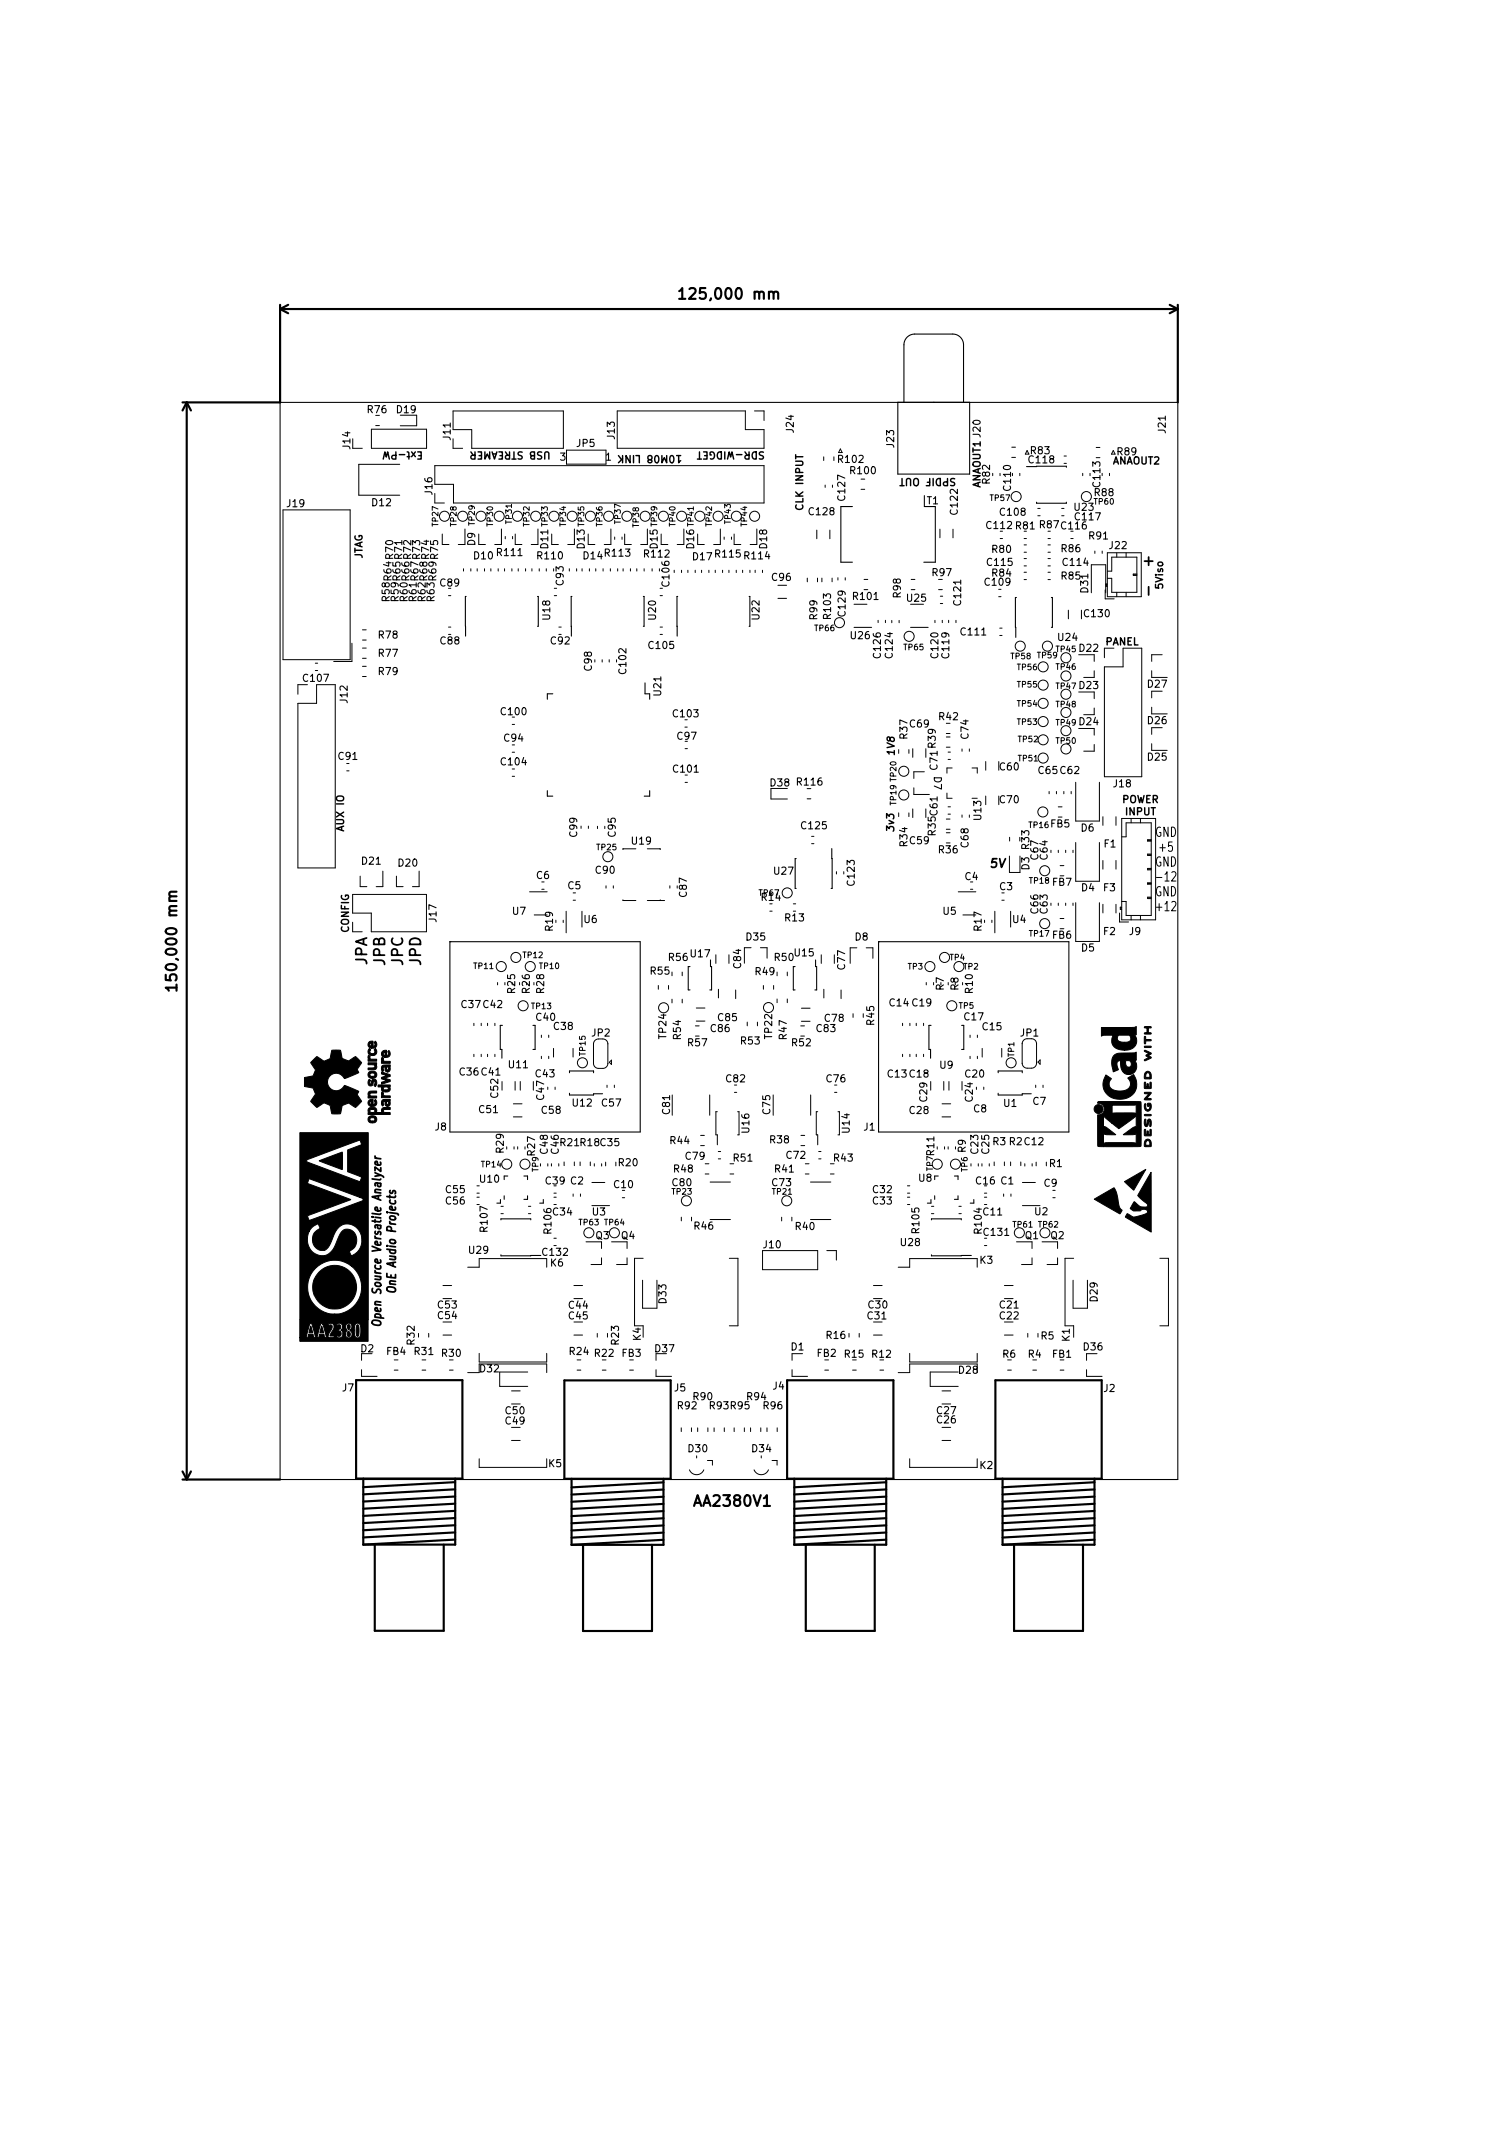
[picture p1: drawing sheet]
<svg xmlns="http://www.w3.org/2000/svg" width="210mm" height="297mm" viewBox="0 0 210 297" stroke-linecap="round" stroke-linejoin="round" font-family="sans-serif">
<defs><g id="words">
<g font-size="2.1">
<text x="95.6" y="41.7">125,000 mm</text>
<text x="159.3" y="78.7" transform="rotate(90 159.3 78.7)">+ -</text>
<text x="24.6" y="137" transform="rotate(-90 24.6 137)">150,000 mm</text>
<text x="51.1" y="134.5" transform="rotate(-90 51.1 134.5)">JPA</text>
<text x="53.6" y="134.5" transform="rotate(-90 53.6 134.5)">JPB</text>
<text x="56.1" y="134.5" transform="rotate(-90 56.1 134.5)">JPC</text>
<text x="58.6" y="134.5" transform="rotate(-90 58.6 134.5)">JPD</text>
<text x="96.9" y="209.8">AA2380V1</text>
</g>
<g font-size="1.8">
<text x="160.8" y="116.5">GND</text>
<text x="161.6" y="118.6">+5</text>
<text x="160.8" y="120.7">GND</text>
<text x="160.8" y="124.8">GND</text>
<text x="161.3" y="122.8">-12</text>
<text x="161.2" y="126.9">+12</text>
</g>
<g font-size="1.7">
<text x="138" y="120.8">5V</text>
<text x="55.1" y="179.3" transform="rotate(-90 55.1 179.3)">OnE Audio Projects</text>
<text x="53.1" y="183.3" transform="rotate(-90 53.1 183.3)">Open Source Versatile Analyzer</text>
</g>
<g font-size="1.4">
<text x="51.2" y="57.5">R76</text>
<text x="55.3" y="57.5">D19</text>
<text x="48.8" y="62.5" transform="rotate(-90 48.8 62.5)">J14</text>
<text x="58.5" y="62.9" transform="rotate(-180 58.5 62.9)">Ext-PW</text>
<text x="62.7" y="61.2" transform="rotate(-90 62.7 61.2)">J11</text>
<text x="76.6" y="62.9" transform="rotate(-180 76.6 62.9)">USB STREAMER</text>
<text x="78" y="64.1">3</text>
<text x="80.3" y="62.2">JP5</text>
<text x="84.3" y="64.1">1</text>
<text x="85.6" y="61.1" transform="rotate(-90 85.6 61.1)">J13</text>
<text x="94.4" y="63.4" transform="rotate(-180 94.4 63.4)">10M08 LINK</text>
<text x="106.2" y="62.9" transform="rotate(-180 106.2 62.9)">SDR-WIDGET</text>
<text x="110.5" y="60.2" transform="rotate(-90 110.5 60.2)">J24</text>
<text x="116.8" y="64.5">R102</text>
<text x="124.5" y="62.3" transform="rotate(-90 124.5 62.3)">J23</text>
<text x="143.3" y="64.5">C118</text>
<text x="143.6" y="63.2">R83</text>
<text x="154.9" y="64.7">ANAOUT2</text>
<text x="155.6" y="63.4">R89</text>
<text x="162.3" y="60.2" transform="rotate(-90 162.3 60.2)">J21</text>
<text x="40" y="70.6">J19</text>
<text x="51.8" y="70.5">D12</text>
<text x="60.2" y="68.8" transform="rotate(-90 60.2 68.8)">J16</text>
<text x="111.8" y="70.9" transform="rotate(-90 111.8 70.9)">CLK INPUT</text>
<text x="112.7" y="71.7">C128</text>
<text x="117.7" y="69.6" transform="rotate(-90 117.7 69.6)">C127</text>
<text x="118.5" y="66">R100</text>
<text x="129.1" y="70.2">T1</text>
<text x="132.9" y="66.6" transform="rotate(-180 132.9 66.6)">SPDIF OUT</text>
<text x="133.4" y="71.5" transform="rotate(-90 133.4 71.5)">C122</text>
<text x="136.5" y="68" transform="rotate(-90 136.5 68)">ANAOUT1 J20</text>
<text x="137.8" y="67.3" transform="rotate(-90 137.8 67.3)">R82</text>
<text x="139.3" y="71.8">C108</text>
<text x="140.8" y="68.2" transform="rotate(-90 140.8 68.2)">C110</text>
<text x="149.7" y="71.1">U23</text>
<text x="152.4" y="69.1">R88</text>
<text x="153.2" y="67.7" transform="rotate(-90 153.2 67.7)">C113</text>
<text x="50.5" y="77.9" transform="rotate(-90 50.5 77.9)">JTAG</text>
<text x="54.7" y="77.8" transform="rotate(-90 54.7 77.8)">R70</text>
<text x="56" y="77.8" transform="rotate(-90 56 77.8)">R71</text>
<text x="57.3" y="77.8" transform="rotate(-90 57.3 77.8)">R72</text>
<text x="58.5" y="77.8" transform="rotate(-90 58.5 77.8)">R73</text>
<text x="59.7" y="77.8" transform="rotate(-90 59.7 77.8)">R74</text>
<text x="61" y="77.8" transform="rotate(-90 61 77.8)">R75</text>
<text x="66" y="77.9">D10</text>
<text x="66.2" y="76" transform="rotate(-90 66.2 76)">D9</text>
<text x="69.3" y="77.4">R111</text>
<text x="74.9" y="77.9">R110</text>
<text x="76.3" y="76.3" transform="rotate(-90 76.3 76.3)">D11</text>
<text x="81.3" y="77.9">D14</text>
<text x="81.4" y="76.3" transform="rotate(-90 81.4 76.3)">D13</text>
<text x="84.3" y="77.5">R113</text>
<text x="89.8" y="77.6">R112</text>
<text x="91.6" y="76.3" transform="rotate(-90 91.6 76.3)">D15</text>
<text x="96.6" y="76.3" transform="rotate(-90 96.6 76.3)">D16</text>
<text x="99.7" y="77.6">R115 R114</text>
<text x="106.8" y="76.3" transform="rotate(-90 106.8 76.3)">D18</text>
<text x="137.5" y="73.7">C112 R81 R87 C116</text>
<text x="138.2" y="77">R80</text>
<text x="147.8" y="76.9">R86</text>
<text x="149.8" y="72.5">C117</text>
<text x="151.7" y="75.1">R91</text>
<text x="154.5" y="76.5">J22</text>
<text x="54.3" y="83.7" transform="rotate(-90 54.3 83.7)">R58 R64</text>
<text x="55.5" y="83.7" transform="rotate(-90 55.5 83.7)">R59 R65</text>
<text x="56.7" y="83.7" transform="rotate(-90 56.7 83.7)">R60 R66</text>
<text x="58" y="83.7" transform="rotate(-90 58 83.7)">R61 R67</text>
<text x="59.3" y="83.7" transform="rotate(-90 59.3 83.7)">R62 R68</text>
<text x="60.5" y="83.7" transform="rotate(-90 60.5 83.7)">R63 R69</text>
<text x="61.3" y="81.7">C89</text>
<text x="78.5" y="81.5" transform="rotate(-90 78.5 81.5)">C93</text>
<text x="93.2" y="81.6" transform="rotate(-90 93.2 81.6)">C106</text>
<text x="96.5" y="78">D17</text>
<text x="107.5" y="80.9">C96</text>
<text x="118.9" y="83.5">R101</text>
<text x="125.4" y="83.2" transform="rotate(-90 125.4 83.2)">R98</text>
<text x="126.3" y="83.8">U25</text>
<text x="129.9" y="80.2">R97</text>
<text x="137.2" y="81.6">C109</text>
<text x="137.5" y="78.8">C115</text>
<text x="138.2" y="80.3">R84</text>
<text x="147.8" y="80.7">R85</text>
<text x="148.1" y="78.8">C114</text>
<text x="151.5" y="82.5" transform="rotate(-90 151.5 82.5)">D31</text>
<text x="161.9" y="81.9" transform="rotate(-90 161.9 81.9)">5Viso</text>
<text x="52.8" y="88.9">R78</text>
<text x="61.4" y="89.7">C88</text>
<text x="76.6" y="86.3" transform="rotate(-90 76.6 86.3)">U18</text>
<text x="76.7" y="89.7">C92</text>
<text x="91.3" y="86.3" transform="rotate(-90 91.3 86.3)">U20</text>
<text x="105.7" y="86.2" transform="rotate(-90 105.7 86.2)">U22</text>
<text x="113.8" y="86.2" transform="rotate(-90 113.8 86.2)">R99</text>
<text x="115.7" y="86.1" transform="rotate(-90 115.7 86.1)">R103</text>
<text x="117.7" y="85.7" transform="rotate(-90 117.7 85.7)">C129</text>
<text x="118.5" y="89">U26</text>
<text x="133.8" y="84.2" transform="rotate(-90 133.8 84.2)">C121</text>
<text x="133.9" y="88.5">C111</text>
<text x="147.4" y="89.2">U24</text>
<text x="151.1" y="85.9">C130</text>
<text x="153.9" y="89.9">PANEL</text>
<text x="42.3" y="94.9">C107</text>
<text x="52.8" y="91.5">R77</text>
<text x="52.8" y="94">R79</text>
<text x="82.4" y="93.3" transform="rotate(-90 82.4 93.3)">C98</text>
<text x="87.2" y="93.7" transform="rotate(-90 87.2 93.7)">C102</text>
<text x="90.4" y="90.4">C105</text>
<text x="122.6" y="91.5" transform="rotate(-90 122.6 91.5)">C126</text>
<text x="124.3" y="91.5" transform="rotate(-90 124.3 91.5)">C124</text>
<text x="130.6" y="91.5" transform="rotate(-90 130.6 91.5)">C120</text>
<text x="132.2" y="91.6" transform="rotate(-90 132.2 91.6)">C119</text>
<text x="150.3" y="90.8">D22</text>
<text x="150.3" y="95.9">D23</text>
<text x="159.8" y="95.8">D27</text>
<text x="48.4" y="97.8" transform="rotate(-90 48.4 97.8)">J12</text>
<text x="69.8" y="99.6">C100</text>
<text x="92.1" y="96.8" transform="rotate(-90 92.1 96.8)">U21</text>
<text x="93.8" y="99.9">C103</text>
<text x="126.7" y="101.3">C69</text>
<text x="130.8" y="100.3">R42</text>
<text x="150.3" y="101">D24</text>
<text x="159.8" y="100.8">D26</text>
<text x="47.2" y="105.8">C91</text>
<text x="69.8" y="106.6">C104</text>
<text x="70.2" y="103.3">C94</text>
<text x="93.8" y="107.6">C101</text>
<text x="94.3" y="103">C97</text>
<text x="124.6" y="105" transform="rotate(-90 124.6 105)">1V8</text>
<text x="126.3" y="102.8" transform="rotate(-90 126.3 102.8)">R37</text>
<text x="130.5" y="107.2" transform="rotate(-90 130.5 107.2)">C71 R39</text>
<text x="134.9" y="102.8" transform="rotate(-90 134.9 102.8)">C74</text>
<text x="139.3" y="107.3">C60</text>
<text x="144.6" y="107.8">C65 C62</text>
<text x="159.8" y="105.9">D25</text>
<text x="107.3" y="109.5">D38</text>
<text x="111.1" y="109.4">R116</text>
<text x="130" y="108.2" transform="rotate(90 130 108.2)">D7</text>
<text x="139.3" y="111.9">C70</text>
<text x="155.1" y="109.6">J18</text>
<text x="156.2" y="111.8">POWER</text>
<text x="156.7" y="113.5">INPUT</text>
<text x="47.9" y="115.6" transform="rotate(-90 47.9 115.6)">AUX IO</text>
<text x="80.4" y="116.5" transform="rotate(-90 80.4 116.5)">C99</text>
<text x="85.7" y="116.5" transform="rotate(-90 85.7 116.5)">C95</text>
<text x="88" y="117.6">U19</text>
<text x="111.7" y="115.5">C125</text>
<text x="124.5" y="115.6" transform="rotate(-90 124.5 115.6)">3v3</text>
<text x="126.3" y="117.8" transform="rotate(-90 126.3 117.8)">R34</text>
<text x="126.7" y="117.6">C59</text>
<text x="130.3" y="116.3" transform="rotate(-90 130.3 116.3)">R35 C61</text>
<text x="130.7" y="118.8">R36</text>
<text x="134.9" y="118" transform="rotate(-90 134.9 118)">C68</text>
<text x="136.6" y="114.1" transform="rotate(-90 136.6 114.1)">U13</text>
<text x="143.3" y="118.2" transform="rotate(-90 143.3 118.2)">R33</text>
<text x="144.6" y="119.7" transform="rotate(-90 144.6 119.7)">C67</text>
<text x="145.9" y="119.7" transform="rotate(-90 145.9 119.7)">C64</text>
<text x="146.3" y="115.2">FB5</text>
<text x="150.5" y="115.8">D6</text>
<text x="153.7" y="118">F1</text>
<text x="50.4" y="120.4">D21</text>
<text x="55.5" y="120.7">D20</text>
<text x="74.7" y="122.4">C6</text>
<text x="79.1" y="123.8">C5</text>
<text x="83" y="121.7">C90</text>
<text x="95.6" y="124.9" transform="rotate(-90 95.6 124.9)">C87</text>
<text x="106.1" y="125.4">R14</text>
<text x="107.8" y="121.8">U27</text>
<text x="119" y="123.2" transform="rotate(-90 119 123.2)">C123</text>
<text x="134.4" y="122.6">C4</text>
<text x="139.2" y="124">C3</text>
<text x="143.3" y="121.1" transform="rotate(-90 143.3 121.1)">D3</text>
<text x="146.6" y="123.3">FB7</text>
<text x="150.6" y="124.1">D4</text>
<text x="153.7" y="124.1">F3</text>
<text x="48.6" y="129.9" transform="rotate(-90 48.6 129.9)">CONFIG</text>
<text x="60.8" y="128.3" transform="rotate(-90 60.8 128.3)">J17</text>
<text x="71.4" y="127.4">U7</text>
<text x="77" y="129.6" transform="rotate(-90 77 129.6)">R19</text>
<text x="81.3" y="128.5">U6</text>
<text x="104" y="131">D35</text>
<text x="109.4" y="128.3">R13</text>
<text x="119.1" y="131">D8</text>
<text x="131.3" y="127.4">U5</text>
<text x="136.7" y="129.6" transform="rotate(-90 136.7 129.6)">R17</text>
<text x="141" y="128.5">U4</text>
<text x="144.6" y="127.2" transform="rotate(-90 144.6 127.2)">C66</text>
<text x="145.9" y="127.2" transform="rotate(-90 145.9 127.2)">C63</text>
<text x="146.6" y="130.7">FB6</text>
<text x="153.7" y="130.2">F2</text>
<text x="157.3" y="130.2">J9</text>
<text x="90.6" y="135.7">R55</text>
<text x="93.2" y="133.8">R56</text>
<text x="96.2" y="133.3">U17</text>
<text x="103.2" y="134.8" transform="rotate(-90 103.2 134.8)">C84</text>
<text x="105.2" y="135.8">R49</text>
<text x="107.9" y="133.8">R50</text>
<text x="110.7" y="133.2">U15</text>
<text x="117.7" y="135" transform="rotate(-90 117.7 135)">C77</text>
<text x="131.4" y="137.9" transform="rotate(-90 131.4 137.9)">R7</text>
<text x="133.5" y="137.9" transform="rotate(-90 133.5 137.9)">R8</text>
<text x="150.6" y="132.5">D5</text>
<text x="64.3" y="140.4">C37 C42</text>
<text x="71.7" y="138.3" transform="rotate(-90 71.7 138.3)">R25</text>
<text x="73.8" y="138.3" transform="rotate(-90 73.8 138.3)">R26</text>
<text x="74.7" y="142.1">C40</text>
<text x="75.8" y="138.3" transform="rotate(-90 75.8 138.3)">R28</text>
<text x="77.2" y="143.4">C38</text>
<text x="99" y="143.7">C86</text>
<text x="100" y="142.2">C85</text>
<text x="113.7" y="143.7">C83</text>
<text x="114.9" y="142.3">C78</text>
<text x="121.7" y="142.7" transform="rotate(-90 121.7 142.7)">R45</text>
<text x="123.9" y="140.1">C14 C19</text>
<text x="134.3" y="142.1">C17</text>
<text x="135.5" y="138.3" transform="rotate(-90 135.5 138.3)">R10</text>
<text x="136.8" y="143.5">C15</text>
<text x="64" y="149.8">C36 C41</text>
<text x="70.9" y="148.8">U11</text>
<text x="82.4" y="144.3">JP2</text>
<text x="92.8" y="144.6" transform="rotate(-90 92.8 144.6)">TP24</text>
<text x="94.8" y="144.7" transform="rotate(-90 94.8 144.7)">R54</text>
<text x="95.8" y="145.7">R57</text>
<text x="103.2" y="145.4">R53</text>
<text x="107.5" y="144.6" transform="rotate(-90 107.5 144.6)">TP22</text>
<text x="109.5" y="144.7" transform="rotate(-90 109.5 144.7)">R47</text>
<text x="110.3" y="145.7">R52</text>
<text x="130.9" y="148.8">U9</text>
<text x="142.1" y="144.3">JP1</text>
<text x="66.7" y="155">C51</text>
<text x="69.4" y="152.8" transform="rotate(-90 69.4 152.8)">C52</text>
<text x="74.6" y="150">C43</text>
<text x="75.5" y="155.1">C58</text>
<text x="75.8" y="153.1" transform="rotate(-90 75.8 153.1)">C47</text>
<text x="79.8" y="154.1">U12</text>
<text x="83.8" y="154.1">C57</text>
<text x="93.3" y="155.1" transform="rotate(-90 93.3 155.1)">C81</text>
<text x="101.1" y="150.7">C82</text>
<text x="107.3" y="155.1" transform="rotate(-90 107.3 155.1)">C75</text>
<text x="115.1" y="150.7">C76</text>
<text x="123.6" y="150">C13 C18</text>
<text x="126.7" y="155.1">C28</text>
<text x="129.1" y="153.4" transform="rotate(-90 129.1 153.4)">C29</text>
<text x="134.4" y="150">C20</text>
<text x="135.4" y="153.4" transform="rotate(-90 135.4 153.4)">C24</text>
<text x="135.6" y="154.9">C8</text>
<text x="139.8" y="154.1">U1</text>
<text x="143.8" y="153.9">C7</text>
<text x="60.6" y="157.4">J8</text>
<text x="70.1" y="160.5" transform="rotate(-90 70.1 160.5)">R29</text>
<text x="74.5" y="160.9" transform="rotate(-90 74.5 160.9)">R27</text>
<text x="76.3" y="160.6" transform="rotate(-90 76.3 160.6)">C48</text>
<text x="77.8" y="160.6" transform="rotate(-90 77.8 160.6)">C46</text>
<text x="78" y="159.6">R21 R18 C35</text>
<text x="93.4" y="159.3">R44</text>
<text x="95.5" y="161.5">C79</text>
<text x="102.2" y="161.8">R51</text>
<text x="104.3" y="157.7" transform="rotate(-90 104.3 157.7)">U16</text>
<text x="107.3" y="159.2">R38</text>
<text x="109.5" y="161.4">C72</text>
<text x="116.1" y="161.8">R43</text>
<text x="118.3" y="157.7" transform="rotate(-90 118.3 157.7)">U14</text>
<text x="120.3" y="157.4">J1</text>
<text x="130.1" y="160.9" transform="rotate(-90 130.1 160.9)">R11</text>
<text x="134.5" y="160.5" transform="rotate(-90 134.5 160.5)">R9</text>
<text x="136.2" y="160.6" transform="rotate(-90 136.2 160.6)">C23</text>
<text x="137.7" y="160.6" transform="rotate(-90 137.7 160.6)">C25</text>
<text x="138.3" y="159.5">R3 R2 C12</text>
<text x="62.1" y="167.7">C56</text>
<text x="62.1" y="166.1">C55</text>
<text x="66.9" y="164.7">U10</text>
<text x="76" y="164.9">C39 C2</text>
<text x="85.5" y="165.4">C10</text>
<text x="86.2" y="162.4">R20</text>
<text x="93.7" y="165.2">C80</text>
<text x="93.9" y="163.3">R48</text>
<text x="107.6" y="165.2">C73</text>
<text x="107.9" y="163.3">R41</text>
<text x="121.6" y="166.1">C32</text>
<text x="121.6" y="167.7">C33</text>
<text x="127.9" y="164.6">U8</text>
<text x="135.9" y="164.9">C16 C1</text>
<text x="145.4" y="165.3">C9</text>
<text x="146.1" y="162.5">R1</text>
<text x="67.9" y="171.4" transform="rotate(-90 67.9 171.4)">R107</text>
<text x="76.8" y="171.7" transform="rotate(-90 76.8 171.7)">R106</text>
<text x="77" y="169.3">C34</text>
<text x="82.5" y="169.3">U3</text>
<text x="83" y="172.6">Q3</text>
<text x="86.5" y="172.6">Q4</text>
<text x="96.7" y="171.2">R46</text>
<text x="106.3" y="173.8">J10</text>
<text x="110.8" y="171.3">R40</text>
<text x="125.5" y="173.5">U28</text>
<text x="128" y="171.6" transform="rotate(-90 128 171.6)">R105</text>
<text x="136.7" y="171.7" transform="rotate(-90 136.7 171.7)">R104</text>
<text x="136.9" y="169.3">C11</text>
<text x="137.1" y="172.1">C131</text>
<text x="142.8" y="172.6">Q1</text>
<text x="144.1" y="169.2">U2</text>
<text x="146.3" y="172.6">Q2</text>
<text x="65.3" y="174.6">U29</text>
<text x="75.6" y="174.9">C132</text>
<text x="76.7" y="176.4">K6</text>
<text x="136.5" y="176">K3</text>
<text x="61" y="182.2">C53</text>
<text x="61" y="183.7">C54</text>
<text x="79.2" y="182.3">C44</text>
<text x="79.2" y="183.7">C45</text>
<text x="92.8" y="181.5" transform="rotate(-90 92.8 181.5)">D33</text>
<text x="120.8" y="183.7">C31</text>
<text x="121" y="182.2">C30</text>
<text x="139.2" y="182.2">C21</text>
<text x="139.2" y="183.7">C22</text>
<text x="152.8" y="181.2" transform="rotate(-90 152.8 181.2)">D29</text>
<text x="50.2" y="188.3">D2</text>
<text x="53.8" y="188.7">FB4</text>
<text x="57.7" y="187.2" transform="rotate(-90 57.7 187.2)">R32</text>
<text x="57.7" y="188.7">R31</text>
<text x="61.6" y="188.9">R30</text>
<text x="66.9" y="191.1">D32</text>
<text x="79.3" y="188.7">R24 R22</text>
<text x="86.2" y="187.2" transform="rotate(-90 86.2 187.2)">R23</text>
<text x="86.6" y="188.9">FB3</text>
<text x="89.2" y="186.7" transform="rotate(-90 89.2 186.7)">K4</text>
<text x="91.3" y="188.3">D37</text>
<text x="110.2" y="188.1">D1</text>
<text x="113.8" y="188.9">FB2</text>
<text x="115.1" y="186.4">R16</text>
<text x="117.6" y="189.1">R15</text>
<text x="121.5" y="189.1">R12</text>
<text x="133.5" y="191.3">D28</text>
<text x="139.6" y="189.1">R6</text>
<text x="143.2" y="189.1">R4</text>
<text x="145" y="186.5">R5</text>
<text x="146.6" y="189.1">FB1</text>
<text x="148.9" y="186.8" transform="rotate(-90 148.9 186.8)">K1</text>
<text x="150.9" y="188.1">D36</text>
<text x="47.7" y="193.8">J7</text>
<text x="70.4" y="196.9">C50</text>
<text x="93.9" y="193.8">J5</text>
<text x="94.4" y="196.2">R92</text>
<text x="96.6" y="195">R90</text>
<text x="98.8" y="196.2">R93 R95</text>
<text x="104.1" y="195">R94</text>
<text x="106.3" y="196.2">R96</text>
<text x="107.6" y="193.5">J4</text>
<text x="130.5" y="196.9">C27</text>
<text x="153.7" y="193.8">J2</text>
<text x="70.4" y="198.4">C49</text>
<text x="95.9" y="202.2">D30</text>
<text x="104.8" y="202.2">D34</text>
<text x="130.5" y="198.2">C26</text>
<text x="76.4" y="204.3">K5</text>
<text x="136.5" y="204.6">K2</text>
</g>
<g font-size="1.1">
<text x="137.9" y="69.8">TP57</text>
<text x="152.4" y="70.3">TP60</text>
<text x="61" y="73.2" transform="rotate(-90 61 73.2)">TP27</text>
<text x="63.6" y="73.2" transform="rotate(-90 63.6 73.2)">TP28</text>
<text x="66.1" y="73.1" transform="rotate(-90 66.1 73.1)">TP29</text>
<text x="68.6" y="73.2" transform="rotate(-90 68.6 73.2)">TP30</text>
<text x="71.3" y="72.9" transform="rotate(-90 71.3 72.9)">TP31</text>
<text x="73.7" y="73.2" transform="rotate(-90 73.7 73.2)">TP32</text>
<text x="76.3" y="73.2" transform="rotate(-90 76.3 73.2)">TP33</text>
<text x="78.8" y="73.2" transform="rotate(-90 78.8 73.2)">TP34</text>
<text x="81.3" y="73.2" transform="rotate(-90 81.3 73.2)">TP35</text>
<text x="83.9" y="73.2" transform="rotate(-90 83.9 73.2)">TP36</text>
<text x="86.4" y="72.9" transform="rotate(-90 86.4 72.9)">TP37</text>
<text x="89" y="73.4" transform="rotate(-90 89 73.4)">TP38</text>
<text x="91.5" y="73.2" transform="rotate(-90 91.5 73.2)">TP39</text>
<text x="94" y="73.2" transform="rotate(-90 94 73.2)">TP40</text>
<text x="96.6" y="73.2" transform="rotate(-90 96.6 73.2)">TP41</text>
<text x="99.1" y="73.2" transform="rotate(-90 99.1 73.2)">TP42</text>
<text x="101.7" y="72.9" transform="rotate(-90 101.7 72.9)">TP43</text>
<text x="104" y="73.2" transform="rotate(-90 104 73.2)">TP44</text>
<text x="113.5" y="87.9">TP66</text>
<text x="125.9" y="90.5">TP65</text>
<text x="140.8" y="91.8">TP58</text>
<text x="141.7" y="95.7">TP55</text>
<text x="141.7" y="93.3">TP56</text>
<text x="144.5" y="91.7">TP59</text>
<text x="147.1" y="90.8">TP45</text>
<text x="147.1" y="93.3">TP46</text>
<text x="147.1" y="96">TP47</text>
<text x="141.7" y="100.9">TP53</text>
<text x="141.7" y="98.4">TP54</text>
<text x="147.1" y="98.5">TP48</text>
<text x="147.1" y="101">TP49</text>
<text x="141.8" y="106">TP51</text>
<text x="141.8" y="103.4">TP52</text>
<text x="147.1" y="103.6">TP50</text>
<text x="124.8" y="112" transform="rotate(-90 124.8 112)">TP19 TP20</text>
<text x="83.1" y="118.4">TP25</text>
<text x="143.3" y="115.3">TP16</text>
<text x="105.7" y="124.7">TP67</text>
<text x="143.4" y="123">TP18</text>
<text x="143.4" y="130.4">TP17</text>
<text x="66" y="134.9">TP11</text>
<text x="72.9" y="133.4">TP12</text>
<text x="75.2" y="134.9">TP10</text>
<text x="126.4" y="135">TP3</text>
<text x="132.3" y="133.7">TP4</text>
<text x="134.2" y="135">TP2</text>
<text x="74.1" y="140.5">TP13</text>
<text x="133.5" y="140.5">TP5</text>
<text x="81.5" y="146.9" transform="rotate(-90 81.5 146.9)">TP15</text>
<text x="141.2" y="147.1" transform="rotate(-90 141.2 147.1)">TP1</text>
<text x="67.1" y="162.6">TP14</text>
<text x="75" y="163.1" transform="rotate(-90 75 163.1)">TP9</text>
<text x="93.6" y="166.4">TP23</text>
<text x="107.6" y="166.4">TP21</text>
<text x="129.9" y="163" transform="rotate(-90 129.9 163)">TP7</text>
<text x="134.7" y="163.1" transform="rotate(-90 134.7 163.1)">TP6</text>
<text x="80.7" y="170.6">TP63</text>
<text x="84.2" y="170.6">TP64</text>
<text x="141.1" y="170.9">TP61</text>
<text x="144.6" y="170.9">TP62</text>
</g>
</g></defs>
<g fill="none" stroke="#000" stroke-width=".3">
<path d="M26 56v150M26 56l.6 1.2M26 56l-.6 1.2M39 42.4v13.6h-13.6M39 43h125M39 43l1.1 .6M40.1 42.4l-1.1 .6M94.6 40.5l.4-.4v1.5M94.6 41.6h.8M107.7 40.8l.2-.2 .4 .1 .1 .9M162.9 42.4l1.1 .6M164 42.4v13.6"/>
<path d="M164 43l-1.1 .6M24.6 137.5h-1.5l.4 .5M24.6 124.2l-1 .1v.3l.2 .2M24.6 137.1v.9M49.6 192.2h14.8v13.7h-14.8zM78.6 192.2h14.8v13.7h-14.8zM109.6 192.2h14.8v13.7h-14.8zM138.6 192.2h14.8v13.7h-14.8zM25.4 206h13.6M25.4 204.9l.6 1.1M26.6 204.9l-.6 1.1M50.6 205.9v9.2"/>
<path d="M52.2 215.1v12h9.6v-12M63.4 206.4l-12.8 .7M63.4 210.4l-12.8 .7M63.4 209.4l-12.8 .7M63.4 207.4l-12.8 .7M63.4 208.4l-12.8 .7M63.4 212.4l-12.8 .7M63.4 211.4l-12.8 .7M63.4 213.4l-12.8 .7M63.4 214.4l-12.8 .7M63.4 205.9v9.2h-12.8M79.6 205.9v9.2"/>
<path d="M81.2 215.1v12h9.6v-12M92.4 205.9v9.2h-12.8M92.4 214.4l-12.8 .7M92.4 213.4l-12.8 .7M92.4 211.4l-12.8 .7M92.4 212.4l-12.8 .7M92.4 208.4l-12.8 .7M92.4 207.4l-12.8 .7M92.4 209.4l-12.8 .7M92.4 210.4l-12.8 .7M92.4 206.4l-12.8 .7M110.6 205.9v9.2"/>
<path d="M112.2 215.1v12h9.6v-12M123.4 205.9v9.2h-12.8M123.4 206.4l-12.8 .7M123.4 210.4l-12.8 .7M123.4 209.4l-12.8 .7M123.4 207.4l-12.8 .7M123.4 208.4l-12.8 .7M123.4 212.4l-12.8 .7M123.4 211.4l-12.8 .7M123.4 213.4l-12.8 .7M123.4 214.4l-12.8 .7M139.6 205.9v9.2"/>
<path d="M141.2 215.1v12h9.6v-12M152.4 206.4l-12.8 .7M152.4 210.4l-12.8 .7M152.4 209.4l-12.8 .7M152.4 207.4l-12.8 .7M152.4 208.4l-12.8 .7M152.4 212.4l-12.8 .7M152.4 211.4l-12.8 .7M152.4 213.4l-12.8 .7M152.4 214.4l-12.8 .7M152.4 205.9v9.2h-12.8"/>
</g>
<g fill="none" stroke="#000" stroke-width=".15">
<path d="M39 56h125v150h-125zM125 56h10v10h-10zM125.9 56v-8a1.5 1.5 0 0 1 1.5-1.5h5.3a1.5 1.5 0 0 1 1.5 1.5v8M118.7 70.5h-1.6v7.8h1.6M130.2 70.5v7.8h-1.6M144.3 69.9v.2h4.2v-.2M144.3 64.9h4.2v.2M64.8 87.2h.1M64.9 83.1h-.1v5.5M74.8 83.1h.2v4.1h-.2M77 96.6h-.8v.8M79.5 87.2h.1"/>
<path d="M79.6 83.1h-.1l.1 5.5M89.6 83.1h.1v4.1h-.1M89.8 95.1v1.5h.7v.8M94.4 83.1h-.1v5.5M104.3 83.1h.1v4.1h-.1M141.5 83.2h-.1v5.6M146.4 83.2h.1v4.2h-.1M76.2 110.1v.8h.8M90.5 110.1v.8h-.8M110.9 119.6h-.2v4.1h.2M115.8 118.2l.1 5.5h-.2M62.6 131.1h.1"/>
<path d="M62.6 131.1h26.5v26.5h-26.5zM96.1 134.6h-.3v3.3h.3M98.9 133.7v.9h.2v3.3h-.3M110.7 134.6h-.2v3.3h.2M113.6 133.7v.9h.1v3.3h-.2M122.3 131.1h.1M122.3 131.1h26.5v26.5h-26.5zM70 142.8h-.3v3.3h.2v1.3M74.2 142.8h.3v3.3h-.3M79.3 152.2v.3h3.3v-.2h1.3M79.3 149.4v-.3h3.3v.3M129.6 142.8h-.3v3.3h.3v1.3"/>
<path d="M133.9 142.8h.3v3.3h-.3M139 149.4v-.3h3.3v.3M139 152.2v.3h3.3v-.2h1.3M69.7 167v.5h-.5M69.8 169.9v-.2h4.1v.2M69.8 174.7v.2l5.5-.1M70.2 166.5v.5M70.7 163.8h-.5v.5M73 163.8h.5v.5M73.5 166.5v.5h-.5M75.7 167v.5h-.5M129.6 167v.5h-.5"/>
<path d="M129.7 174.7v.2l5.5-.1M129.7 169.9v-.2h4.1v.2M130.1 163.8h.5M130.1 166.5v.5M132.9 163.8h.5v.5M133.4 166.5v.5h-.5M135.6 167v.5h-.5"/>
</g>
<path d="M159.9 77.6v1.1M159.9 81.7v1.2M52.2 161l.1 .2 .1 .1M52.2 161.3l.8 .1M53.9 179.3a.92 .92 0 0 1 1.2 .2l-.1 .3a.92 .92 0 0 1-1.1-.2zM51.9 183.9a.92 .92 0 0 1 1.1 .3v.3a.92 .92 0 0 1-1.2-.3z" fill="none" stroke="#000" stroke-width=".25"/>
<g fill="none" stroke="#000" stroke-width=".14">
<path d="M51.7 59.8h7.7v2.6h-7.7zM52.3 59.3h.5M55.7 57.8h2.3v1.5h-2.3M63.1 57.2h15.3v5.2h-12.7v-2.6h-2.6zM85.9 57.2h17.9v2.6h2.6v2.6h-20.5zM105.1 57.2h1.3v1.4M39.4 71h9.4v20.9h-9.4zM49.1 62.4h1.3M55.7 64.7h-5.7v4.3h5.7M60.5 64.8h45.9v5.2h-43.3v-2.6h-2.6zM60.5 68.7v1.3h1.4M61.6 74.4v1.4h.9"/>
<path d="M63.1 61.1v1.3h1.3M64.5 79.2v.3M64.7 73.7v2.1h-.9M65.6 79.2v.3M66.4 79.2v.3M66.7 75.8h.9M67.5 79.2v.3M68.3 79.2v.3M69.4 79.2v.3M69.8 73.7v2.1h-.9M70.3 79.2v.3M70.4 74.7v.3"/>
<path d="M71.3 79.2v.3M71.4 74.7v.3M71.7 74.4v1.4h1M72.2 79.2v.3M73.2 79.2v.3M74 75.8h.9M74.1 79.2v.3M75.1 79.2v.3M76.1 79.2v.3M76.8 74.4v1.4h1M78.9 62.7h5.5v1.9h-5.5M79.1 75.8h.9"/>
<path d="M79.3 79.2v.3M80.3 79.2v.3M81 79.2v.3M81.9 75.8h.9M82.1 79.2v.3M83 79.2v.3M84 79.2v.3M85 79.2v.3M85.1 73.7v2.1h-1M85.6 74.8v.3M86 79.2v.3M86.6 74.8v.3"/>
<path d="M86.8 79.2v.3M87 74.4v1.4h.9M87.8 79.2v.3M88.7 79.2v.3M89.2 75.8h.9M89.7 79.2v.3M90.8 79.2v.3M92.1 75.8h.9M93.9 79.4v.3M94.3 75.8h.9M94.9 79.4v.3M95.8 79.4v.3"/>
<path d="M96.8 79.4v.3M97.1 75.8h1M97.7 79.4v.3M98.7 79.4v.3M99.6 79.4v.3M100.3 73.7v2.1h-.9M100.6 79.4v.3M100.8 74.8v.3M101.5 79.4v.3M101.9 74.8v.3M102.2 74.4v1.4h1M102.5 79.4v.3"/>
<path d="M103.4 79.4v.3M104.4 79.4v.3M104.5 75.8h.9M105.1 79.4v.3M106.2 79.4v.3M113.7 73.8v1.2M114.7 63.6v.5M114.9 67.5v.4M115.6 73.8v1.2M115.9 67.5v.4M116.1 63.6v.5M116.8 63l.2-.5 .3 .5"/>
<path d="M119.9 66.7h.5M119.9 68.1h.5M130.9 73.7v1.2M132.7 73.7v1.2M139.3 75h.3M140.9 62.3h.5M140.9 63.7h.5M142 65.9v.3M142.6 75h.3M142.6 78.8h.3M142.6 77.8h.3M142.6 76.9h.3"/>
<path d="M142.6 75.9h.3M142.6 79.7h.3M143 62.7l.3 .5h-.5zM144.5 70.8h.3M144.5 71.8h.3M145.9 75h.4M145.9 78.8h.4M145.9 77.8h.4M145.9 76.9h.4M145.9 75.9h.4M145.9 79.7h.4M147.8 70.8h.4"/>
<path d="M147.8 71.8h.4M148.2 63.5h.3M148.2 64.5h.3M149.1 75h.3M150.8 65.9v.3M152.5 76.7v.4M152.6 63.7h.6M152.6 62.3h.6M153.5 76.7v.4M154.2 77h4.7v6.1h-4.7zM154.2 79.5h.6v-1.9h3.5v4.9h-3.5v-2h-.6M154.5 65.9v.3"/>
<path d="M154.8 63.2l.2-.5 .3 .5M155.5 77v.6M156.8 77v.6M158.3 79.9h-.5v.2h.5M42.8 95.3h-1.3v1.4M43.9 92.4h.3M43.9 93.4h.3M44.1 95.3h2.6v25.6h-5.2v-23h2.6zM49 89.6v2.5h-2.5M50.5 91.7h.5M50.5 90.3h.5M50.5 87.7h.5"/>
<path d="M50.5 89.1h.5M50.5 92.8h.5M50.5 94.2h.5M62.4 87.3h.4M62.4 82.9h.4M77.2 82.9h.3M77.2 81.9h.3M77.8 87.3h.3M83.8 91.9v.3M84.8 91.9v.3M91.9 87.3h.3M91.9 82.9h.3"/>
<path d="M91.9 88.3h.3M108.3 81.5h1.2M108.3 83.3h1.2M112.4 80.5v.5M113.8 80.5v.5M114.4 80.5v.5M115.9 80.5v.5M116.7 80.5v.3M117.7 80.5v.3M118.9 84.1h1.8M118.9 87.4h2.5M120.3 80.7h.5"/>
<path d="M122.3 86.4v.3M123.3 86.4v.3M124.2 86.4v.3M125.2 86.4v.3M126.8 87.4h2.4M126.9 80.7h.5M126.9 82.1h.5M130.2 86.4v.3M130.7 82.1h.5M130.9 84h.4M130.9 83h.4M131.2 86.4v.3"/>
<path d="M132.1 86.4v.3M133.1 86.4v.3M139.1 83.1h.3M139.1 82.1h.3M139.2 88.5h.3M139.2 87.5h.3M142.6 80.7h.3M145.9 80.7h.4M148.8 85v1.2M150.6 85v1.2M152 82.6v-3.9h2v3.9M152.4 93.4v.9h-1.5"/>
<path d="M152.4 91.2v.9M152.4 96.4v.9M152.4 98.6v.9M153.8 90.3v1.3M153.9 82.1v1.3h1.2M154.1 81.3v.3M154.2 81.3h-.2v.3h.2M155.5 82.5v.6M156.4 90.3h2.6v17.9h-5.2v-15.3h2.6zM156.8 82.5v.6M157.8 80h.5M160.4 93.4v.9"/>
<path d="M160.4 98.5v.9M161.8 91.2h-1.4v.9M161.8 96.3h-1.4v.9M48.3 106.3h.3M48.3 107.3h.3M71.3 104.8h.3M71.3 100.9h.3M71.3 108.1h.3M71.3 107.1h.3M80.9 115v.4M81.9 115v.4M83.2 115.1v.3"/>
<path d="M84.2 115.1v.3M88.5 118.2h-1.8v.1M90.1 118.2h1.8v.1M95.4 101.3h.3M95.4 104.3h.3M95.4 109h.3M109.6 109.8h-2.2v1.5h2.2M112.4 111.2h.5M113 117.5h.3M113 116.5h.3M125.1 104.4v.5M125.1 113.2v.5"/>
<path d="M126.6 104.4v.5M126.6 113.2v.5M127.1 104.3v1.2M127.1 112.6v1.2M127.2 109.7v.9h2.2M128.7 107.5h-1.5v.9M131.8 114.1h.5M131.8 115.5h.5M131.8 116h.5M131.8 102.6h.5M131.8 104.1h.5M131.8 102.1h.5"/>
<path d="M131.9 110.4v.8h.7M132 104.7h.3M132 112.4h.3M132 113.4h.3M132 105.8h.3M132.6 106.9h-.7v.8M134 104.3v.3M134 113.5v.3M135 104.3v.3M135 113.5v.3M135.3 106.9h.8v.8M137.3 106.1v1.2"/>
<path d="M137.3 110.9v1.2M140.6 119.2v2.3h1.4v-2.3M140.6 116.6v.5M146.1 110.2v.3M147.1 110.2v.3M147.4 112.4h.5M147.4 118.4v.3M148.1 110.2v.3M148.4 118.4v.3M149.2 110.2v.3M149.4 118.4v.3M149.8 108.9v5.4h3.3v-5.4"/>
<path d="M149.8 117.3v5.4h3.3v-5.4M152.4 101.4v1M152.4 103.7v.9h-1.5M153.6 113.7v1.2M153.6 119.8v1.2M155.4 113.7v1.2M155.4 119.8v1.2M156.2 116.5h.6v-1.9h3.5v12.9h-3.5v-2h-.6M156.2 114h4.7v14.1h-4.7zM157.5 114v.6M158.8 114v.6M159.8 117h.5"/>
<path d="M159.8 119h.5M160.3 116.9h-.5v.2h.5M160.3 118.9h-.5v.2h.5M160.4 101.3v1M160.4 103.6v.9M49.1 124.6h10.3v5.2h-7.7v-2.6h-2.6zM49.1 128.4v1.4M50.2 122v1.5h.9M53.3 121.3v2.2h-.9M55.2 122v1.5h.9M58.4 121.3v2.2h-1M69.3 136.8v.4"/>
<path d="M73.7 124.2h2.5M74.4 127.4h1.8M75.4 123.8h.4M78.4 128.1v.4M78.8 126.9v3M79.8 125.4h.3M79.8 124.3h.3M81 126.9v2.2M84.4 123.4v.3M85.4 123.4v.3M86.7 125.3v.1h1.8M90.1 125.4h2.4"/>
<path d="M91.7 137.2v.6M91.9 125.3v.1M93.1 137.2v.6M93.3 123.4v.3M93.6 139.1v.6M95 135.4v.5M95 139.1v.6M99.7 133v1.2M100 137.8v1.2M101.5 133v1.2M102.4 137.9v1.2M103.7 132h.9"/>
<path d="M105.9 132h.9v1.4M106.3 137.2v.6M107.2 126.9h.3M107.7 137.2v.6M108.2 139.1v.5M109.6 135.4v.5M109.6 139.1v.5M110.5 125.9h.3M114.4 133v1.2M114.7 137.8v1.2M116.5 121.4v.3M117.1 137.9v1.2"/>
<path d="M117.5 121.4v.3M119.3 132h-.9v2.2M120.6 132h.9v1.5M129 136.8v.4M133.4 124.2h2.5M134.1 127.4h1.8M135.1 123.8h.4M138.1 128.1v.4M138.5 126.9v3M139.5 125.4h.3M140.7 126.9v2.2M147.4 125.8v.3"/>
<path d="M147.6 127.9h.5M147.6 120.5h.5M148.4 125.8v.3M149.4 125.8v.3M149.8 125.7v5.4h3.3v-5.4M153.6 125.9v1.2M155.4 125.9v1.2M155.9 127.1v1.3h1.2M156.1 126.3v.3M156.2 126.3h-.2v.3h.2M157.5 127.5v.6M158.8 127.5v.6"/>
<path d="M159.8 121h.5M159.8 123h.5M159.8 125h.5M160.3 120.9h-.5v.2h.5M160.3 122.9h-.5v.2h.5M160.3 124.9h-.5v.2h.5M66 142.5v.3M66 146.8v.3M67 142.5v.3M67 146.8v.3M67.9 142.5v.3M67.9 146.8v.3"/>
<path d="M68.9 142.5v.3M68.9 146.8v.3M69.9 150.6v1.2M71.5 153.7h1.2M71.5 155.5h1.2M71.6 159.7v.3M71.7 150.6v1.2M72.1 159.7v.3M72.4 150.6v1.2M75.4 144.2v.3M75.4 147.1v.3M76.3 151.4v.3"/>
<path d="M76.4 144.2v.3M76.4 147.1v.3M77.1 146v1.2M77.3 151.4v.3M79.8 146v1.2M82.6 148.1a.7 .7 0 0 0 .7 .7h.6a.7 .7 0 0 0 .7-.7M82.6 145.3v2.8M83.3 144.7a.7 .7 0 0 0-.7 .7M83.9 144.7a.7 .7 0 0 1 .7 .7M84.5 151.1v.3M84.6 145.3v2.8M85.1 147.6v.6l-.3-.3z"/>
<path d="M85.5 151.1v.3M93.6 152.5v2.8M96.8 142.9h.6M97 140.4h1.2M97 142.2h1.2M97.6 159.5h.5M97.6 158.1h.5M98.8 152.5v2.8M99.9 154.8h-.2v3.2h.2v1.4M102.3 152.1h.3M102.7 154.8h.2v3.2h-.2M104 142.3v.6"/>
<path d="M105.5 142.3v.6M107.7 152.5v2.8M111.5 142.9h.5M111.5 159.5h.5M111.5 158.1h.5M111.6 140.4h1.2M111.6 142.2h1.2M112.9 152.5v2.8M113.9 154.8h-.2v3.2h.2v1.4M116.2 152.1h.3M116.7 154.8h.2v3.2h-.2M118.8 141.2v.5"/>
<path d="M120.2 141.2v.5M125.7 142.5v.3M125.7 146.8v.3M126.7 142.5v.3M126.7 146.8v.3M127.6 142.5v.3M127.6 146.8v.3M128.6 142.5v.3M128.6 146.8v.3M131.2 153.7h1.2M131.2 155.5h1.2M131.4 150.6v1.2"/>
<path d="M131.5 159.7v.3M132 159.7v.3M132.1 150.6v1.2M135.1 144.2v.3M135.1 147.1v.3M136 151.4v.3M136.1 144.2v.3M136.1 147.1v.3M136.8 146v1.2M137 151.4v.3M139.5 146v1.2M142.3 148.1a.7 .7 0 0 0 .7 .7h.6a.7 .7 0 0 0 .7-.7"/>
<path d="M142.3 145.3v2.8M143 144.7a.7 .7 0 0 0-.7 .7M143.6 144.7a.7 .7 0 0 1 .7 .7M144.2 151.1v.3M144.3 145.3v2.8M144.8 147.6v.6l-.3-.3zM145.2 151.1v.3M61.7 179h1.2M65.1 176.5h1.6v-1.2h9.4v1.2M66.4 166.7h.3M66.4 166.2h.3M66.4 165.1h.3"/>
<path d="M69.8 168h.3M69.8 169h.3M73.6 168h.3M73.6 169h.3M76.3 162.1v.3M76.8 162.1v.3M77.1 166.7h.4M77.1 166.2h.4M77.1 172.4h.4M77.1 167.7h.4M77.8 162.1v.3M78.5 161.8v.5"/>
<path d="M79.8 166.3v.3M79.9 179h1.2M80 161.8v.5M80.8 161.8v.5M80.8 166.3v.3M81.6 172.9h2.2v1M82.2 161.8v.5M82.4 167.9h2.5M82.4 164.7h1.8M82.8 162.1v.3M83.8 175.2v.9h-1.5M83.8 162.1v.3"/>
<path d="M84.3 161.8v.6M85.2 172.9h2.1v1M85.8 161.8v.6M86.7 166.8h.3M87.3 175.2v.9h-1.4M89.5 178.3v3.9h2v-3.9M89.6 175.2h-1.2v9.4M94.9 169.5v.5M96.3 169.5v.5M98.2 162.1h.5M98.2 163.5h.5M98.9 164.6h2.8"/>
<path d="M98.9 169.8h2.8M100 161.4h.3M100 160.4h.3M101.6 175.2h1.2v9.4h-1.2M101.6 162.1h.6M101.6 163.5h.6M106.2 174.2h7.7v2.6h-7.7zM108.8 169.5v.5M110.3 169.5v.5M112.1 162.1h.5M112.1 163.5h.5M112.9 164.6h2.8"/>
<path d="M112.9 169.8h2.8M114 161.4h.3M114 160.4h.3M115.1 174.2h1.4v1.3M115.6 162.1h.5M115.6 163.5h.5M121.6 179h1.2M125.1 176.5h1.6v-1.2h9.4v1.2M126.4 166.7h.3M126.4 166.2h.3M126.4 167.7h.3M126.4 165.1h.3"/>
<path d="M129.7 168h.3M129.7 169h.3M133.5 168h.3M133.5 169h.3M135.2 162.1v.3M136.2 162.1v.3M136.7 162.1v.3M137.1 166.7h.3M137.1 166.2h.3M137.1 167.7h.3M137.1 173.5h.3M137.7 162.1v.3"/>
<path d="M138.4 161.8v.5M139.7 166.3v.3M139.9 161.8v.5M139.9 179h1.2M140.7 161.8v.5M140.8 166.3v.3M141.5 172.9h2.2v1M142.1 161.8v.5M142.4 167.9h2.4M142.4 164.7h1.8M142.7 162.1v.3M143.7 175.2v.9h-1.5"/>
<path d="M143.7 162.1v.3M144.3 161.8v.6M145.1 172.9h2.2v1M145.7 161.8v.6M146.6 166.8h.3M146.6 165.8h.3M147.3 175.2v.9h-1.5M149.4 178.3v3.9h2v-3.9M149.5 175.2h-1.2v9.4h1.2v1.6M161.5 175.2h1.2v9.4h-1.2M50.3 190.7v1h2.2M50.3 188.5v.9"/>
<path d="M54.9 190.8h.5M54.9 189.4h.5M58.3 185.7v.5M58.8 190.8h.5M58.8 189.4h.5M59.7 185.7v.5M61.7 185.9h1.2M62.6 190.8h.5M65.1 191.1h1.6M66.7 188.5v1.2h9.4v-1.2M66.7 189.9h9.4v1.2M71.2 193.7h1.2"/>
<path d="M73.5 191.1h-3.9v2h3.9M79.9 185.9h1.2M80.4 190.8h.5M83.2 185.7v.5M83.9 190.8h.5M84.6 185.7v.5M87.7 190.8h.5M91.3 188.5v.9M91.3 190.7v1h2.2M94.9 198.8v.6M96.3 198.8v.6M97.1 198.8v.6"/>
<path d="M98.6 198.8v.6M99.4 198.8v.6M100.9 198.8v.6M102.2 198.8v.6M103.6 198.8v.6M104.5 198.8v.6M105.9 198.8v.6M106.8 198.8v.6M108.2 198.8v.6M110.3 190.7v1h2.1M110.3 188.5v.9M114.8 190.8h.6"/>
<path d="M118.2 185.7v.5M118.7 190.8h.5M119.6 185.7v.5M121.6 185.9h1.2M122.5 190.8h.5M126.7 188.5v1.2h9.4v-1.2M131.2 193.7h1.2M131.2 198.8h1.2M133.4 191.1h-3.9v2h3.9M136.1 189.9h-9.4v1.2h-1.6M139.9 185.9h1.2M140.3 190.8h.5"/>
<path d="M143.1 185.7v.5M143.8 190.8h.5M144.5 185.7v.5M147.6 190.8h.5M151.3 190.7v1h2.2M151.3 188.5v.9M66.7 203.1v1.2h9.4M71.2 200.6h1.2M96 204.7a1.08 1.08 0 0 0 1 .7 1.08 1.08 0 0 0 1-.7M97 202.7v.3M98.5 203.4h.7v.6M105 204.7a1.08 1.08 0 0 0 1 .7 1.08 1.08 0 0 0 1-.7"/>
<path d="M106 202.7v.3M107.5 203.4h.7v.6M126.7 203.1v1.2h9.4v-1.2M131.2 200.6h1.2"/>
<circle cx="61.9" cy="71.9" r=".7"/>
<circle cx="64.4" cy="71.9" r=".7"/>
<circle cx="67" cy="71.9" r=".7"/>
<circle cx="69.5" cy="71.9" r=".7"/>
<circle cx="72.1" cy="71.9" r=".7"/>
<circle cx="74.6" cy="71.9" r=".7"/>
<circle cx="77.1" cy="71.9" r=".7"/>
<circle cx="79.7" cy="71.9" r=".7"/>
<circle cx="82.2" cy="71.9" r=".7"/>
<circle cx="84.8" cy="71.9" r=".7"/>
<circle cx="87.3" cy="71.9" r=".7"/>
<circle cx="89.8" cy="71.9" r=".7"/>
<circle cx="92.4" cy="71.9" r=".7"/>
<circle cx="94.9" cy="71.9" r=".7"/>
<circle cx="97.5" cy="71.9" r=".7"/>
<circle cx="100" cy="71.9" r=".7"/>
<circle cx="102.5" cy="71.9" r=".7"/>
<circle cx="105.1" cy="71.9" r=".7"/>
<circle cx="141.5" cy="69.2" r=".7"/>
<circle cx="151.3" cy="69.2" r=".7"/>
<circle cx="116.9" cy="86.7" r=".7"/>
<circle cx="126.6" cy="88.6" r=".7"/>
<circle cx="142.1" cy="90" r=".7"/>
<circle cx="145.2" cy="92.9" r=".7"/>
<circle cx="145.2" cy="95.4" r=".7"/>
<circle cx="145.2" cy="97.9" r=".7"/>
<circle cx="145.8" cy="90" r=".7"/>
<circle cx="148.4" cy="96.7" r=".7"/>
<circle cx="148.4" cy="99.2" r=".7"/>
<circle cx="148.4" cy="94.1" r=".7"/>
<circle cx="148.4" cy="91.6" r=".7"/>
<circle cx="84.6" cy="119.3" r=".7"/>
<circle cx="125.8" cy="110.7" r=".7"/>
<circle cx="125.8" cy="107.4" r=".7"/>
<circle cx="145.2" cy="113.1" r=".7"/>
<circle cx="145.2" cy="103" r=".7"/>
<circle cx="145.2" cy="105.6" r=".7"/>
<circle cx="145.2" cy="100.5" r=".7"/>
<circle cx="148.4" cy="101.8" r=".7"/>
<circle cx="148.4" cy="104.3" r=".7"/>
<circle cx="69.8" cy="134.6" r=".7"/>
<circle cx="71.8" cy="133.3" r=".7"/>
<circle cx="73.8" cy="134.6" r=".7"/>
<circle cx="109.6" cy="124.3" r=".7"/>
<circle cx="129.5" cy="134.6" r=".7"/>
<circle cx="131.5" cy="133.3" r=".7"/>
<circle cx="133.5" cy="134.6" r=".7"/>
<circle cx="145.5" cy="121.3" r=".7"/>
<circle cx="145.5" cy="128.6" r=".7"/>
<circle cx="72.8" cy="140.1" r=".7"/>
<circle cx="81.1" cy="148" r=".7"/>
<circle cx="92.4" cy="140.3" r=".7"/>
<circle cx="107" cy="140.3" r=".7"/>
<circle cx="132.5" cy="140.1" r=".7"/>
<circle cx="140.8" cy="148" r=".7"/>
<circle cx="70.6" cy="162.1" r=".7"/>
<circle cx="73.1" cy="162.1" r=".7"/>
<circle cx="82" cy="171.7" r=".7"/>
<circle cx="85.6" cy="171.7" r=".7"/>
<circle cx="95.6" cy="167.2" r=".7"/>
<circle cx="109.5" cy="167.2" r=".7"/>
<circle cx="130.5" cy="162.1" r=".7"/>
<circle cx="133" cy="162.1" r=".7"/>
<circle cx="141.9" cy="171.7" r=".7"/>
<circle cx="145.5" cy="171.7" r=".7"/>
</g>
<g fill="#000" stroke="#000" stroke-width=".14">
<path d="M43.6 147.6l.3-.3a.27 .27 0 0 1 .3-.2 .27 .27 0 0 1 .2 .2l.4 .2a.47 .47 0 0 0 .7 .1h.2a.45 .45 0 0 0 .4-.7v-.4a.27 .27 0 0 1 .1-.3 .27 .27 0 0 1 .3 0h.6a.29 .29 0 0 1 .4 .1 .29 .29 0 0 1 0 .3l.1 .6a1.01 1.01 0 0 0 1.7 .1 .26 .26 0 0 1 .3-.2 .26 .26 0 0 1 .2 .3l.4 .4a.24 .24 0 0 1 .2 .2 .24 .24 0 0 1-.2 .2l-.5 .7 .3 .5-2 .8a1.23 1.23 0 0 0-1.6-.7 1.23 1.23 0 0 0-.7 1.6 1.23 1.23 0 0 0 1.6 .7l.7-.6 .8 .3 1.2 .5-.3 .4 .4 .5a.36 .36 0 0 1 .1 .6l-.5 .5a.28 .28 0 0 1-.2 .2 .28 .28 0 0 1-.3-.2l-.3-.2a.48 .48 0 0 0-.8 0l-.4 .2-.2 .7a.34 .34 0 0 1-.1 .4 .34 .34 0 0 1-.3 0h-.6a.28 .28 0 0 1-.3 0 .28 .28 0 0 1-.1-.4l-.1-.4a.47 .47 0 0 0-.4-.5l-.2-.1a.46 .46 0 0 0-.7 .2l-.3 .2a.26 .26 0 0 1-.3 .1 .26 .26 0 0 1-.2-.2l-.4-.4a.26 .26 0 0 1-.2-.3 .26 .26 0 0 1 .1-.2l.5-.7-.3-.9-1.2-.2v-1.2l1.2-.3 .3-.8-.5-.8a.26 .26 0 0 1-.1-.2 .26 .26 0 0 1 .2-.3zM51.4 145.1l.5-.1 .1 .7a.29 .29 0 0 0 .2-.2 .29 .29 0 0 0-.1-.3l.2-.2a.57 .57 0 0 1 .1 .7 .57 .57 0 0 1-.7 .3v-.7a.23 .23 0 0 0-.2 .2 .23 .23 0 0 0 .2 .2v.3a.49 .49 0 0 1-.4-.4 .49 .49 0 0 1 .1-.5zM51.4 150.3a.22 .22 0 0 1 .2 .2 .22 .22 0 0 1-.1 .2v.2h.2a.41 .41 0 0 1 .2-.5 .41 .41 0 0 1 .5 .1 .77 .77 0 0 1-.2 .8l-.1-.2a.33 .33 0 0 0 0-.5 .66 .66 0 0 1-.5 .6 .57 .57 0 0 1-.2-.9zM51.3 147a.32 .32 0 0 1 .2 .4l.1 .1h.8v.3h-1.2zM51.4 146a.28 .28 0 0 1 .1 .5 .35 .35 0 0 0 .5 .2 .35 .35 0 0 0 .1-.5l.2-.2a.58 .58 0 0 1 0 .8 .58 .58 0 0 1-.9 0 .58 .58 0 0 1 0-.8zM51.4 155.5a.59 .59 0 0 1 .8-.1 .59 .59 0 0 1 .2 .8l-.6 .2v-.3a.26 .26 0 0 0 .4-.2 .26 .26 0 0 0-.4-.2 .24 .24 0 0 0-.3 .1 .24 .24 0 0 0 .2 .3h.1v.3a.5 .5 0 0 1-.5-.3 .5 .5 0 0 1 .1-.6zM51.3 149.4a.62 .62 0 0 1 .8-.2 .62 .62 0 0 1 .3 .7l-.1 .2-.5 .1v-.3h.2a.24 .24 0 0 0 .2-.3 .24 .24 0 0 0-.3-.2 .26 .26 0 0 0-.4 .2 .26 .26 0 0 0 .3 .3v.3a.5 .5 0 0 1-.5-.3 .5 .5 0 0 1 0-.5zM51.3 152.1l.3-.2h.8v.3h-.4a.31 .31 0 0 0-.3 0 .31 .31 0 0 0-.1 .4h.8v.3h-1.2v-.6zM51.3 154.4l.6-.2a.44 .44 0 0 1 .5 .2 .44 .44 0 0 1 0 .5h.8a.51 .51 0 0 1 .1-.6 .51 .51 0 0 1 .6-.1h.4v.3h-.8a.27 .27 0 0 0-.1 .4 .27 .27 0 0 0 .4 0h.5v.3h-2.4v-.3h.1a.23 .23 0 0 0 .2-.3 .23 .23 0 0 0-.4-.1 .22 .22 0 0 0-.3 .1 .22 .22 0 0 0 .2 .3h.2v.3h-.7v-.6zM51.4 153.3l.2-.2h.3v.7a.31 .31 0 0 0 .3-.2 .31 .31 0 0 0-.1-.3l.1-.2a.54 .54 0 0 1 .2 .8 .54 .54 0 0 1-.7 .2v-.7a.24 .24 0 0 0-.2 .2 .24 .24 0 0 0 .2 .2v.3a.49 .49 0 0 1-.4-.3 .49 .49 0 0 1 .1-.5zM41.8 157.7h9.5v26.1h-4.7v-.8a3.7 3.7 0 0 0 3.6-2.5 3.7 3.7 0 0 0-1.3-4.2l.1-1.4a2.31 2.31 0 0 0 1.4-2.5 2.31 2.31 0 0 0-2.1-2 2.46 2.46 0 0 0-2 2 2.9 2.9 0 0 1-1.1 1.7 1.58 1.58 0 0 1-1.7-1.2 1.58 1.58 0 0 1 1.1-1.8l-.3-.6h-.1l-.6 .3-.6 .7v-1.6l7.2-2.6a.34 .34 0 0 0 .3-.4l-.4-.2v-2.1l.1-.2a.33 .33 0 0 0 .1-.3 .33 .33 0 0 0-.2-.3l-1.7-.6v-3.1l1.9-.7a.45 .45 0 0 0-.2-.6l-7.4 2.7v.3l7.4 2.8v2.1l-7.1-2.5-.2 .6 6 2.3-6 2.2 .2 .6v1.6a2.24 2.24 0 0 0 .1 2.4 2.24 2.24 0 0 0 2.2 .9 2.88 2.88 0 0 0 1.7-2.1l.2-.5a1.23 1.23 0 0 1 1.2-1.1 1.23 1.23 0 0 1 1.2 1.2 1.87 1.87 0 0 1-.9 2l.2 .6v1.4a3.7 3.7 0 0 0-5.9 1.7 3.7 3.7 0 0 0 3.6 5v.8h-4.8zM51.2 148h1.2v.3a.46 .46 0 0 1 0 .5 .46 .46 0 0 1-.6 .2h-.6v-.3h.6a.25 .25 0 0 0 .3 0 .25 .25 0 0 0 0-.4h-.9z"/>
<path d="M53.2 147.2a.34 .34 0 0 1 .2 .5l.1 .1h.8v.3h-1.2v-.3h.1l-.1-.2zM53.2 152.1l.2 .2a.3 .3 0 0 0 .1 .3 .3 .3 0 0 0 .4 0h.4v.3h-1.2zM53.1 149.3l1.2 .4v.2l-.7 .2 .7 .3v.2l-1.2 .4v-.3l.8-.2-.8-.3v-.2l.8-.2-.8-.2zM53.3 146.4l.5-.1v.7a.36 .36 0 0 0 .2-.6l.1-.1a.54 .54 0 0 1 .2 .7 .54 .54 0 0 1-.7 .2v-.6a.23 .23 0 0 0-.2 .2 .23 .23 0 0 0 .2 .2v.2a.49 .49 0 0 1-.5-.3 .49 .49 0 0 1 .2-.5zM53.2 148.4l1.1-.1v.3a.43 .43 0 0 1-.3 .7v-.3a.25 .25 0 0 0 .1-.3 .25 .25 0 0 0-.3-.1l.2 .7a.35 .35 0 0 1-.4-.5v-.2a.26 .26 0 0 0-.3 .1 .26 .26 0 0 0 .1 .3l-.1 .2a.28 .28 0 0 1-.2-.4zM53.2 153.2l.3-.1h.8v.3a.44 .44 0 0 1-.4 .7v-.3a.23 .23 0 0 0 .2-.3 .23 .23 0 0 0-.3-.1l.1 .7a.45 .45 0 0 1-.3-.7 .3 .3 0 0 0-.2 .2 .3 .3 0 0 0 0 .3l-.1 .1-.1-.1zM52.6 151.1h1.7v.3a.45 .45 0 0 1 0 .5 .45 .45 0 0 1-.6 .2v-.3a.25 .25 0 0 0 .4-.3 .25 .25 0 0 0-.5-.1 .23 .23 0 0 0-.2 .3 .23 .23 0 0 0 .3 .1v.3a.44 .44 0 0 1-.5-.2 .44 .44 0 0 1 0-.5h-.6zM152.9 153.5l5.9-.1 .1 6.2-5.2 .1v-.4l.3-.2h3.7l.5 .2v-1.4l-.4 .1h-1.4l1.3-1 .5-.1v-1.5l-2.3 1.7a.17 .17 0 0 1-.1 .1 .17 .17 0 0 1-.2-.2l-.7-.6v-1.3l.2-.1h2.1h.8l.2 .1v-1.3l-.2 .1h-3.1v2.5l-1.2-1v1.5a3.5 3.5 0 0 1 1.4 .9l.3 .2h-1.3l-.4-.1v1.8l-.8-.1-.1-4.4h.2a.81 .81 0 0 0 .8-.8 .81 .81 0 0 0-1-.8zM154 149.7l.8 .5a.96 .96 0 0 0-.3 1.1 .96 .96 0 0 0 .9 .6 1.6 1.6 0 0 0 2-.7 1.06 1.06 0 0 0-.4-1.1l.8-.4a2.12 2.12 0 0 1 .2 2.4 2.12 2.12 0 0 1-2.2 1 2.13 2.13 0 0 1-2-1.1 2.13 2.13 0 0 1 .2-2.3zM155.1 147a2.3 2.3 0 0 1 1.8-.4h1.1l.2-.1v1.1l-.2 .1a1.17 1.17 0 0 1 .2 1.2 1.17 1.17 0 0 1-1 .7v-1a.5 .5 0 0 0 .3-.4 .5 .5 0 0 0-.2-.5h-.4a.15 .15 0 0 0-.2 0 .15 .15 0 0 0 0 .2 .55 .55 0 0 0 .5 .7v1a1.18 1.18 0 0 1-1.2-1.3v-.6a.52 .52 0 0 0-.4 .2 .52 .52 0 0 0 0 .6l.1 .5-.7 .3v-.2a2.59 2.59 0 0 1 .1-2.1zM153.4 143.1h4.3l.5-.1v1.1h-.2a1.31 1.31 0 0 1 .1 1.5 1.31 1.31 0 0 1-1.4 .6h-.1v-1.1h.1a.58 .58 0 0 0 .7-.2 .58 .58 0 0 0-.1-.7h-1.6a.58 .58 0 0 0-.1 .7 .58 .58 0 0 0 .7 .2h.3v1.1a1.47 1.47 0 0 1-1.8-1.2v-.4l.2-.4h-1.3l-.3 .1zM159.5 158.8a.53 .53 0 0 1 .7 0 .53 .53 0 0 1 .1 .6v.3h-.8v-.2h.6v-.2a.33 .33 0 0 0-.3-.5 .33 .33 0 0 0-.3 .5v.4h-.1l-.1-.6z"/>
<path d="M159.4 144.4h.1v.4h.6a.13 .13 0 0 1 .2 0 .13 .13 0 0 1 0 .2 .13 .13 0 0 1-.2 0h-.6v.3h-.1zM159.5 149.3a.52 .52 0 0 1 .7 0 .52 .52 0 0 1 .1 .7v.2h-.2v-.4a.32 .32 0 0 0-.3-.4 .32 .32 0 0 0-.3 .4v.2h.6v.2h-.7v-.5zM159.4 150.7h.1v.7h.2l.1-.5 .1 .1v.4h.2l.1-.7a.83 .83 0 0 1 .1 .8h-1zM159.4 157.3h.1v.7h.2v-.5h.1l.1 .5h.2v-.5a.13 .13 0 0 1 0-.2 .13 .13 0 0 1 .2 0 .13 .13 0 0 1 0 .2v.3a.26 .26 0 0 1 0 .4 .26 .26 0 0 1-.4 0h-.2a.27 .27 0 0 1-.3-.1 .27 .27 0 0 1-.1-.3zM159.4 155.9h.2v.8l.1-.4a.31 .31 0 0 1 .3-.5 .31 .31 0 0 1 .3 .5v.5l-.1 .1-.1-.7-.1-.1a.82 .82 0 0 1-.3 .8 .71 .71 0 0 1-.3-1zM159.4 146.3l.7 .2a.19 .19 0 0 1 .1 .1 .19 .19 0 0 1 .1 .2l-.4 .2 .4 .2v.1l-.9 .4v-.1l.6-.3-.4-.3 .4-.3-.6-.3zM159.4 152.1l.9 .1-.6 .8h.4a.14 .14 0 0 1 .2 0 .14 .14 0 0 1 0 .1 .14 .14 0 0 1-.2 .1h-.5a.17 .17 0 0 1-.3-.1 .17 .17 0 0 1 .2-.2l.5-.6h-.6zM159.4 143h.9v.1l-.4 .1v.6h.4v.2h-.9v-.2h.3v-.6l-.3-.1zM159.4 153.7h.1v.2a.42 .42 0 0 0 .1 .4 .42 .42 0 0 0 .3 .2l.2-.3v-.4h-.1l-.1 .3a.27 .27 0 0 1-.1-.5 .27 .27 0 0 1 .5 .2 .61 .61 0 0 1 0 .6 .61 .61 0 0 1-.6 .3 .76 .76 0 0 1-.3-1zM159.4 145.7h.8l.1 .1v.1h-.9zM159.4 155.2h.8l.1 .1-.9 .1zM44.4 161.6l3.2-1.2 .1 2.5z"/>
<path d="M152.4 167l2.7-1.6a4.2 4.2 0 0 1 .7 2.3l.1 .5 .3 .3v.1a.29 .29 0 0 1-.1 .3 .29 .29 0 0 1-.3 .1zM156.6 164.6l2.9-1.8-1.6 3zM160.3 163.3v8.3l-3.6-2.1a.36 .36 0 0 1 .2-.4 .36 .36 0 0 1 .5 .1l.2 .2a.89 .89 0 0 0 1-.1l.9-.3a.33 .33 0 0 0 .3-.4 .33 .33 0 0 0-.5-.2 2.08 2.08 0 0 1-1.6 .1 .23 .23 0 0 1-.3-.1 .23 .23 0 0 1 .1-.3l.4-.8a1.81 1.81 0 0 0 1.6 .8h.1a.34 .34 0 0 0 .2-.4 .34 .34 0 0 0-.3-.3l-.8-.6a.4 .4 0 0 1-.3-.3 .4 .4 0 0 1 .3-.4zM43.3 184.7l.2 .9h-.5zM44.8 184.7l.3 .9h-.6zM48.5 185.4h.1a.35 .35 0 0 1 .2 .4 .35 .35 0 0 1-.4 .3l-.1-.4zM48.4 184.5h.1a.35 .35 0 0 1 .3 .3 .35 .35 0 0 1-.3 .3l-.1-.3zM49.7 184.5a.3 .3 0 0 1 .3 .2 .3 .3 0 0 1 0 .3v.6a.32 .32 0 0 1-.3 .5 2.25 2.25 0 0 1 0-1.6zM41.7 183.8h9.6v3h-9.6v-.5h1a.21 .21 0 0 0 .2-.1 .21 .21 0 0 0 0-.2l.1-.2h.6l.1 .5h.5a.21 .21 0 0 0 .3-.1 .21 .21 0 0 0 0-.2v-.2h.6l.1 .5h.2l-.4-1.9h.6l.2 .2a.32 .32 0 0 1 .4 0 .32 .32 0 0 1 0 .5l-.1 .1a1.68 1.68 0 0 0-.4 1.1l1.1-.1a.55 .55 0 0 0 .6 .1 .55 .55 0 0 0 .4-.5h.3a.49 .49 0 0 0 .7 .4 .49 .49 0 0 0 0-.8l-.1-.1h.6l.1 .4a.47 .47 0 0 0 .4 .6 .47 .47 0 0 0 .4-.6 1.75 1.75 0 0 0-.2-1.4 .51 .51 0 0 0-.5 .1 .51 .51 0 0 0-.2 .6v.3h-.6a.51 .51 0 0 0 .3-.7 .51 .51 0 0 0-.7-.2l-.2 .2 .1 .4a.4 .4 0 0 1-.1 .6v.2h-.3l-.1-.4-.2-.2a.5 .5 0 0 0 .2-.7 .5 .5 0 0 0-.8-.1l.1 .2a.33 .33 0 0 1 .5 .2 .33 .33 0 0 1-.4 .3v.2a.39 .39 0 0 1 .4 .5 .39 .39 0 0 1-.6 .2l-.1 .2h-.2v-.1h-.7l.1-.2a1.76 1.76 0 0 0 .5-1.3 .51 .51 0 0 0-.9-.2h-.6l-.1-.1a.25 .25 0 0 0-.3 .1 .25 .25 0 0 0 0 .2l-.4 1.7h-.3l-.5-2a.25 .25 0 0 0-.3 .1 .25 .25 0 0 0-.1 .2l-.4 1.7h-.9z"/>
<circle cx="153" cy="154.5" r=".62"/>
<circle cx="46.6" cy="179.3" r="3.1"/>
</g>
<use href="#words"/>
</svg>
